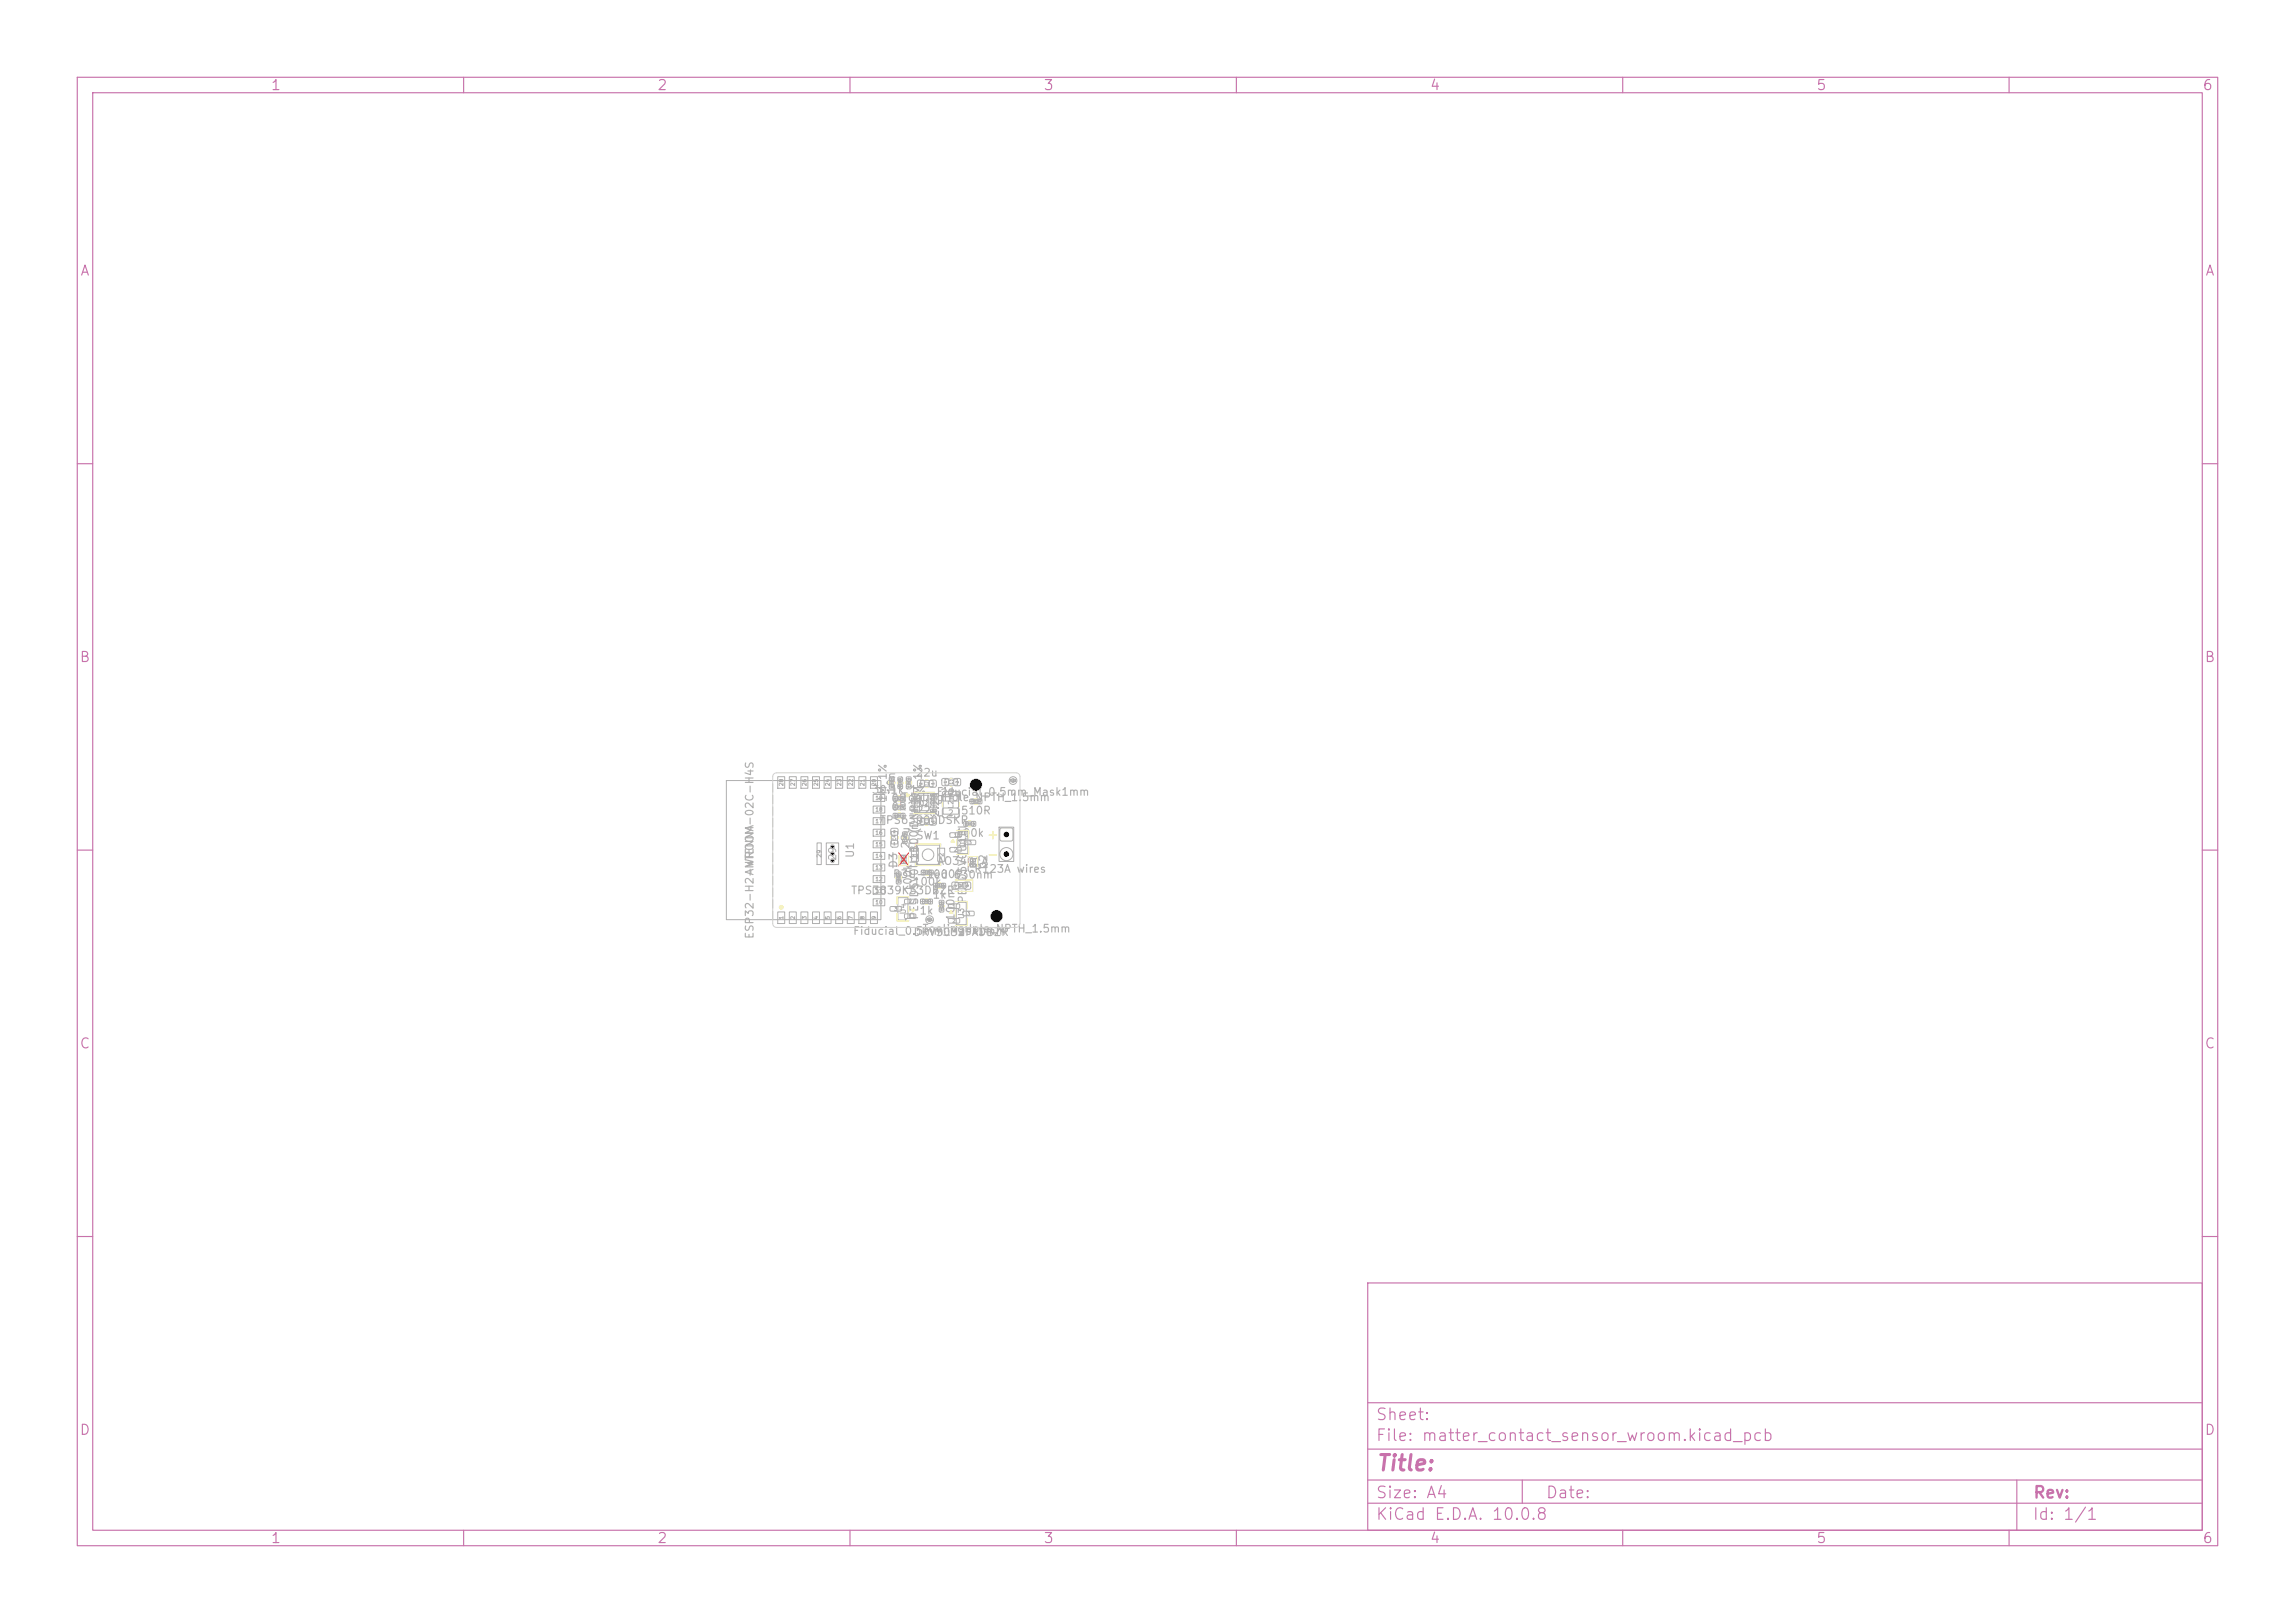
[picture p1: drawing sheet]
<svg xmlns="http://www.w3.org/2000/svg" width="297mm" height="210mm" viewBox="0 0 297 210" stroke-linecap="round" stroke-linejoin="round" font-family="sans-serif">
<defs><g id="words">
<text font-size="2" fill="#c872ab" x="178" y="190.8">Title:</text>
<g font-size="1.5" fill="#c872ab">
<text x="178" y="184.1">Sheet:</text>
<text x="178" y="186.8">File: matter_contact_sensor_wroom.kicad_pcb</text>
<text x="178" y="197">KiCad E.D.A. 10.0.8</text>
<text x="178" y="194.2">Size: A4</text>
<text x="200" y="194.2">Date:</text>
<text x="263" y="197">Id: 1/1</text>
<text x="263" y="194.2">Rev:</text>
</g>
<g font-size="1.3" fill="#c872ab">
<text x="35" y="12">1</text>
<text x="85" y="12">2</text>
<text x="135" y="12">3</text>
<text x="185" y="12">4</text>
<text x="235" y="12">5</text>
<text x="285" y="12">6</text>
<text x="10.3" y="36">A</text>
<text x="285.3" y="36">A</text>
<text x="10.2" y="86">B</text>
<text x="285.2" y="86">B</text>
<text x="10.2" y="136">C</text>
<text x="285.2" y="136">C</text>
<text x="10.2" y="186">D</text>
<text x="285.2" y="186">D</text>
<text x="35" y="200">1</text>
<text x="85" y="200">2</text>
<text x="135" y="200">3</text>
<text x="185" y="200">4</text>
<text x="235" y="200">5</text>
<text x="285" y="200">6</text>
</g>
<g font-size="1.2" fill="#f2eda1">
<text x="127.6" y="108.9">+</text>
<text x="127.6" y="111.4">-</text>
</g>
<g font-size="1" fill="#afafaf">
<text x="118.4" y="100.7">22u</text>
<text x="112.7" y="102.9">30.1k 1%</text>
<text x="113.8" y="106.9">TPS63900DSKR</text>
<text x="115" y="103.9" transform="rotate(-90 115 103.9)">1M 1%</text>
<text x="115.3" y="104">0R</text>
<text x="115.3" y="105.1">0R</text>
<text x="116.1" y="102.8" transform="rotate(-90 116.1 102.8)">10n</text>
<text x="116.6" y="103.9">ToolingHole_NPTH_1.5mm</text>
<text x="118.4" y="105.6">22u</text>
<text x="119.5" y="103.9" transform="rotate(-90 119.5 103.9)">1M 1%</text>
<text x="121.1" y="103.2">Fiducial_0.5mm_Mask1mm</text>
<text x="121.6" y="103.4">22u</text>
<text x="121.8" y="105.8" transform="rotate(-90 121.8 105.8)">2.2u</text>
<text x="124.3" y="105.6">510R</text>
<text x="97.8" y="113.4" transform="rotate(-90 97.8 113.4)">ANTENNA</text>
<text x="110.8" y="111.1" transform="rotate(-90 110.8 111.1)">U1</text>
<text x="115.5" y="113.9">B3U-1000P</text>
<text x="116.4" y="112.4" transform="rotate(-90 116.4 112.4)">D3</text>
<text x="117.9" y="109.9" transform="rotate(-90 117.9 109.9)">22u</text>
<text x="118.5" y="108.9">SW1</text>
<text x="119" y="110.4" transform="rotate(-90 119 110.4)">100n</text>
<text x="120.2" y="113.9">red 630nm</text>
<text x="121.2" y="112.2">AO3401A</text>
<text x="123.6" y="108.5">100k</text>
<text x="125" y="113.2">CR123A wires</text>
<text x="128" y="112.6" transform="rotate(-90 128 112.6)">D2</text>
<text x="110.1" y="116">TPS3839K33DBZR</text>
<text x="118.1" y="114.8">100k</text>
<text x="118.2" y="115.5" transform="rotate(-90 118.2 115.5)">100k</text>
<text x="118.9" y="118.6">1k</text>
<text x="119.1" y="119.1" transform="rotate(-90 119.1 119.1)">PESD5V0U1BL (DNP)</text>
<text x="120.6" y="116.5">1k</text>
<text x="123.8" y="119.2" transform="rotate(-90 123.8 119.2)">100n</text>
<text x="125.3" y="117" transform="rotate(-90 125.3 117)">PESD5V0U1BL</text>
<text x="97.8" y="121.6" transform="rotate(-90 97.8 121.6)">ESP32-H2-WROOM-02C-H4S</text>
<text x="110.3" y="121.2">Fiducial_0.5mm_Mask1mm</text>
<text x="118.1" y="121.4">DRV5032FADBZR</text>
<text x="119.3" y="120.9">ToolingHole_NPTH_1.5mm</text>
</g>
<text font-size=".9" fill="#afafaf" x="108.4" y="111.5" transform="rotate(-90 108.4 111.5)">29</text>
<g font-size=".7" fill="#afafaf">
<text x="120.1" y="104.6" transform="rotate(-90 120.1 104.6)">11</text>
<text x="122.6" y="103.6">1</text>
<text x="122.6" y="105.7">2</text>
<text x="125.1" y="109.8" transform="rotate(-90 125.1 109.8)">Q1</text>
<text x="117.4" y="118.4" transform="rotate(-90 117.4 118.4)">U4</text>
<text x="124.9" y="119" transform="rotate(-90 124.9 119)">U3</text>
</g>
<g font-size=".6" fill="#afafaf">
<text x="118.9" y="104.4">U2</text>
<text x="123.5" y="104.7" transform="rotate(-90 123.5 104.7)">L2</text>
<text x="118.8" y="110.9" transform="rotate(-90 118.8 110.9)">1</text>
<text x="122.2" y="110.9" transform="rotate(-90 122.2 110.9)">2</text>
<text x="129.9" y="108.4">1</text>
<text x="129.9" y="111">2</text>
</g>
<g font-size=".5" fill="#afafaf">
<text x="101.5" y="101.8" transform="rotate(-90 101.5 101.8)">28</text>
<text x="103" y="101.8" transform="rotate(-90 103 101.8)">27</text>
<text x="104.5" y="101.8" transform="rotate(-90 104.5 101.8)">26</text>
<text x="106" y="101.8" transform="rotate(-90 106 101.8)">25</text>
<text x="107.5" y="101.8" transform="rotate(-90 107.5 101.8)">24</text>
<text x="109" y="101.8" transform="rotate(-90 109 101.8)">23</text>
<text x="110.5" y="101.8" transform="rotate(-90 110.5 101.8)">22</text>
<text x="112" y="101.8" transform="rotate(-90 112 101.8)">21</text>
<text x="113.5" y="101.8" transform="rotate(-90 113.5 101.8)">20</text>
<text x="113.2" y="106.6">17</text>
<text x="113.2" y="105.1">18</text>
<text x="113.2" y="103.6">19</text>
<text x="106.4" y="111" transform="rotate(-90 106.4 111)">29</text>
<text x="113.2" y="112.6">13</text>
<text x="113.2" y="111.1">14</text>
<text x="113.2" y="109.6">15</text>
<text x="113.2" y="108.1">16</text>
<text x="123.4" y="108.4">1</text>
<text x="123.4" y="110.3">2</text>
<text x="125.3" y="109.4">3</text>
<text x="101.5" y="119" transform="rotate(-90 101.5 119)">1</text>
<text x="103" y="119" transform="rotate(-90 103 119)">2</text>
<text x="104.5" y="119" transform="rotate(-90 104.5 119)">3</text>
<text x="106" y="119" transform="rotate(-90 106 119)">4</text>
<text x="107.5" y="119" transform="rotate(-90 107.5 119)">5</text>
<text x="109" y="119" transform="rotate(-90 109 119)">6</text>
<text x="110.5" y="119" transform="rotate(-90 110.5 119)">7</text>
<text x="112" y="119" transform="rotate(-90 112 119)">8</text>
<text x="113.2" y="117.1">10</text>
<text x="113.2" y="115.6">11</text>
<text x="113.2" y="114.1">12</text>
<text x="113.5" y="119" transform="rotate(-90 113.5 119)">9</text>
<text x="115.6" y="118">3</text>
<text x="117.5" y="118.9">1</text>
<text x="117.5" y="117">2</text>
<text x="123.2" y="117.6">1</text>
<text x="123.2" y="119.5">2</text>
<text x="125.1" y="118.6">3</text>
</g>
<g font-size=".4" fill="#afafaf">
<text x="119.5" y="101.7">C1</text>
<text x="122.7" y="101.5">C2</text>
<text x="119.5" y="106.6">C3</text>
<text x="116.1" y="108.8" transform="rotate(-90 116.1 108.8)">C4</text>
<text x="124" y="114.9">D1</text>
</g>
<g font-size=".3" fill="#afafaf">
<text x="116.7" y="101.7" transform="rotate(-90 116.7 101.7)">C25</text>
<text x="117.8" y="101.6" transform="rotate(-90 117.8 101.6)">R8</text>
<text x="119.4" y="101.6" transform="rotate(-90 119.4 101.6)">2</text>
<text x="121" y="101.6" transform="rotate(-90 121 101.6)">1</text>
<text x="122.6" y="101.4" transform="rotate(-90 122.6 101.4)">1</text>
<text x="124.1" y="101.4" transform="rotate(-90 124.1 101.4)">2</text>
<text x="130.7" y="101.2">FID2</text>
<text x="115.6" y="107.9">2</text>
<text x="116.1" y="103.5">R2</text>
<text x="116.1" y="104.6">R3</text>
<text x="116.1" y="105.7">R4</text>
<text x="118.2" y="103.1">1</text>
<text x="118.2" y="103.6">2</text>
<text x="118.2" y="104.1">3</text>
<text x="118.2" y="104.6">4</text>
<text x="118.2" y="105.1">5</text>
<text x="119.4" y="106.5" transform="rotate(-90 119.4 106.5)">2</text>
<text x="120.5" y="103.1">10</text>
<text x="120.7" y="105.1">6</text>
<text x="120.7" y="104.6">7</text>
<text x="120.7" y="104.1">8</text>
<text x="120.7" y="103.6">9</text>
<text x="121" y="106.5" transform="rotate(-90 121 106.5)">1</text>
<text x="125.2" y="106.8">R1</text>
<text x="125.9" y="103.9">R13</text>
<text x="115.6" y="109.4">1</text>
<text x="117.3" y="108.7" transform="rotate(-90 117.3 108.7)">C6</text>
<text x="119.6" y="116.8">R6</text>
<text x="119.9" y="119.2">FID1</text>
<text x="122" y="117.6" transform="rotate(-90 122 117.6)">C24</text>
<text x="123.9" y="114.8" transform="rotate(-90 123.9 114.8)">2</text>
<text x="125.4" y="114.8" transform="rotate(-90 125.4 114.8)">1</text>
</g>
<g font-size=".2" fill="#afafaf">
<text x="116.4" y="101">1</text>
<text x="116.4" y="101.9">2</text>
<text x="117.5" y="102">1</text>
<text x="117.5" y="101">2</text>
<text x="116" y="105.7" transform="rotate(-90 116 105.7)">2</text>
<text x="117" y="105.7" transform="rotate(-90 117 105.7)">1</text>
<text x="125.2" y="106.7" transform="rotate(-90 125.2 106.7)">1</text>
<text x="126" y="103.8" transform="rotate(-90 126 103.8)">1</text>
<text x="126.2" y="106.7" transform="rotate(-90 126.2 106.7)">2</text>
<text x="116.2" y="113.3">2</text>
<text x="116.8" y="111.7">1</text>
<text x="116.8" y="111">2</text>
<text x="117" y="109">1</text>
<text x="119.7" y="113" transform="rotate(-90 119.7 113)">1</text>
<text x="120.7" y="113" transform="rotate(-90 120.7 113)">2</text>
<text x="125.8" y="111.5">1</text>
<text x="125.8" y="112.2">2</text>
<text x="119.6" y="116.8" transform="rotate(-90 119.6 116.8)">1</text>
<text x="120.6" y="116.8" transform="rotate(-90 120.6 116.8)">2</text>
<text x="121.3" y="114.7" transform="rotate(-90 121.3 114.7)">1</text>
<text x="121.7" y="117.9">1</text>
<text x="121.7" y="116.9">2</text>
<text x="122.3" y="114.7" transform="rotate(-90 122.3 114.7)">2</text>
</g>
</g></defs>
<g fill="none" stroke="#c872ab" stroke-width=".15">
<path d="M10 10h277v190h-277zM12 12h273v186h-273zM60 10v2M110 10v2M160 10v2M210 10v2M260 10v2M10 60h2M285 60h2M10 110h2M285 110h2M10 160h2"/>
<path d="M177 166h108v32h-108zM285 160h2M60 198v2M110 198v2M160 198v2M177 194.5h108M177 191.5h108M177 187.5h108M177 181.5h108M197 191.5v3M210 198v2M260 198v2"/>
<path d="M261 191.5v6.5"/>
</g>
<path d="M115.6 110.3v2" fill="none" stroke="#afafaf" stroke-width=".15"/>
<g fill="none" stroke="#afafaf" stroke-width=".13">
<path d="M100 101.4v1.1M100 102.9v1.1M100 104.4v1.1M100 105.9v1.1M100 107.4v1.1M100 108.9v1.1M100 110.4v1.1M100 111.9v1.1M100 113.4v1.1M100 114.9v1.1M100 116.4v1.1M100 117.9v1.1"/>
<path d="M115.1 100.8h.6v1h-.6zM116.6 110.7h.6v1h-.6zM116.7 111.1h.4l-.1 .3zM116.7 111.4h.4M117 110.9v.2M117 111.4v.1M123.6 114.2h1.6v.5l-.3 .3h-1.3z"/>
</g>
<circle cx="100" cy="101" r=".05" fill="#afafaf"/>
<g fill="none" stroke="#afafaf" stroke-width=".13">
<path d="M94 101h20v18h-20zM100.7 118h.8v1.5h-.8zM100.7 100.5h.8v1.5h-.8zM102.1 118h1v1.5h-1zM102.1 100.5h1v1.5h-1zM103.7 118h.8v1.5h-.8zM103.7 100.5h.8v1.5h-.8zM105.1 118h1v1.5h-1zM105.1 100.5h1v1.5h-1zM105.7 109.1h.6v2.8h-.6zM106.7 118h.8v1.5h-.8zM106.7 100.5h.8v1.5h-.8z"/>
<path d="M106.9 109.1h1.6v2.8h-1.6zM108.1 118h1v1.5h-1zM108.1 100.5h1v1.5h-1zM109.7 118h.8v1.5h-.8zM109.7 100.5h.8v1.5h-.8zM111.1 118h1v1.5h-1zM111.1 100.5h1v1.5h-1zM112.7 118h.8v1.5h-.8zM112.7 100.5h.8v1.5h-.8zM113 116.3h1.5v.9h-1.5zM113 114.8h1.5v.9h-1.5zM113 113.3h1.5v.9h-1.5z"/>
<path d="M113 111.8h1.5v.9h-1.5zM113 110.3h1.5v.9h-1.5zM113 108.8h1.5v.9h-1.5zM113 107.3h1.5v.9h-1.5zM113 105.8h1.5v.9h-1.5zM113 104.3h1.5v.9h-1.5zM113 102.8h1.5v.9h-1.5zM115.1 100.6h.6v.4h-.6zM115.1 101.6h.6v.4h-.6zM115.2 117.3h1.4l.1 .2-.1 .3-.1 .1h-1.2l-.1-.1zM115.3 108.8l.2-.1 .7 .1v.2v.6h-.2h-.7v-.2zM115.3 107.2h.2h.7v.2v.6l-.2 .1-.7-.1v-.2z"/>
<path d="M115.4 107.6h.7v1.6h-.7zM115.6 103.1h.5v.5h-.5zM115.6 104.2h.5v.5h-.5zM115.6 105.3h.5v.5h-.5zM115.8 103.1h1.1v.5h-1.1zM115.8 104.2h1.1v.5h-1.1zM115.8 105.3h1.1v.5h-1.1zM116 113.9h.6v.4h-.6zM116 112.9h.6v.4h-.6zM116 113.1h.6v1h-.6zM116.2 116.1h1.3v2.6l-.3 .4h-1zM116.2 100.6h.6v.5h-.6z"/>
<path d="M116.2 101.5h.6v.5h-.6zM116.2 100.8h.6v1h-.6zM116.6 111.4h.7v.3h-.7zM116.6 110.7h.7v.3h-.7zM116.6 103.1h.5v.5h-.5zM116.6 104.2h.5v.5h-.5zM116.6 105.3h.5v.5h-.5zM116.8 108.6h.6v.5h-.6zM116.8 107.7h.6v.5h-.6zM116.8 107.9h.6v1h-.6zM117.1 118.3h1.3l.1 .1v.4h-.1h-1.3v-.1zM117.1 116.4h1.3l.1 .1v.4h-.1h-1.3v-.1z"/>
<path d="M117.3 101.6h.6v.4h-.6zM117.3 100.6h.6v.4h-.6zM117.3 100.8h.6v1h-.6zM117.9 109.8h.9v1.7h-.9zM118 102.8h.8v.2h-.8zM118 103.3h.8v.2h-.8zM118 103.8h.8v.2h-.8zM118 104.3h.8v.2h-.8zM118 104.8h.8v.2h-.8zM118.4 103.3l.6-.6h1.8v2.4h-2.4zM118.6 109.4h3v2.5h-3zM118.8 105.9l.1-.1 .7 .1v.2v.6l-.2 .1-.6-.1-.1-.2z"/>
<path d="M118.8 101l.1-.1 .7 .1v.1v.7l-.2 .1-.6-.1-.1-.1zM119 102.9h1.2v2h-1.2zM119.1 105.9h1.7v.8h-1.7zM119.1 101h1.7v.8h-1.7zM119.2 116.4h.4v.5h-.4zM119.3 112.6h.4v.6h-.4zM119.4 116.4h1v.5h-1zM119.5 112.6h1v.6h-1zM120.2 116.4h.4v.5h-.4zM120.3 112.6h.4v.6h-.4zM120.3 105.9l.2-.1 .6 .1 .1 .2-.1 .6-.2 .1-.6-.1v-.2zM120.3 101l.2-.1 .6 .1 .1 .1-.1 .7-.2 .1-.6-.1v-.1z"/>
<path d="M120.4 104.8h.8v.2h-.8zM120.4 104.3h.8v.2h-.8zM120.4 103.8h.8v.2h-.8zM120.4 103.3h.8v.2h-.8zM120.4 102.8h.8v.2h-.8zM120.9 114.3h.4v.6h-.4zM121.1 114.3h1v.6h-1zM121.4 109.8h.8v1.7h-.8zM121.6 117.5h.5v.5h-.5zM121.6 116.5h.5v.5h-.5zM121.6 116.8h.5v1h-.5zM121.9 114.3h.4v.6h-.4z"/>
<path d="M121.9 100.8l.2-.1 .6 .1 .1 .2-.1 .6-.2 .1-.6-.1v-.2zM122 102.5l.2-.1h1.8l.2 .3-.1 .8-.2 .2-1.8-.1-.2-.2zM122 104.6l.2-.1 1.8 .1 .2 .2-.1 .8-.2 .2h-1.8l-.2-.3zM122.1 102.8h2v2.6h-2zM122.3 100.8h1.6v.8h-1.6zM122.8 117h1.3l.1 .1v.4h-.1h-1.3l-.1-.1zM122.8 118.9h1.3l.1 .1v.4l-.1 .1-1.3-.1-.1-.1zM123 107.8h1.3l.1 .1v.4l-.2 .1-1.2-.1-.1-.1zM123 109.7h1.3l.1 .1v.4h-.2h-1.2l-.1-.1zM123.2 114.2h.8v.8h-.8zM123.5 100.8l.1-.1 .7 .1v.2v.6l-.2 .1-.6-.1-.1-.2zM124.1 116.8h1v2.9h-1.3v-2.6z"/>
<path d="M124.3 107.5h.9v3h-1.3v-2.6zM124.6 117.9h1.4l.1 .2v.3l-.2 .1h-1.2l-.1-.1zM124.8 106.3h.4v.6h-.4zM124.8 114.2h.8v.8h-.8zM124.8 108.7h1.4l.1 .1v.4l-.2 .1h-1.2l-.1-.2zM125 106.3h1v.6h-1zM125.6 103.4h.4v.6h-.4zM125.6 111.1h.6v.4h-.6zM125.6 111.8h.6v.4h-.6zM125.6 111.2h.6v1h-.6zM125.7 111.5h.4M125.8 103.4h1v.6h-1z"/>
<path d="M125.8 106.3h.4v.6h-.4zM125.9 111.5l.2 .3h-.4zM125.9 111.4v.1M125.9 111.8v.2M126.6 103.4h.4v.6h-.4zM129.3 107h1.9v4.5h-1.9zM129.5 107.2l.1-.1h1.2l.2 .1 .1 .2v1.2l-.1 .2h-.2h-1.2h-.1l-.1-.2v-1.2z"/>
<circle cx="107.7" cy="109.6" r=".25"/>
<circle cx="107.7" cy="110.5" r=".25"/>
<circle cx="107.7" cy="111.4" r=".25"/>
<circle cx="120.1" cy="110.6" r=".75"/>
<circle cx="120.3" cy="119" r=".25"/>
<circle cx="120.3" cy="119" r=".5"/>
<circle cx="126.3" cy="101.5" r=".75"/>
<circle cx="129" cy="118.5" r=".75"/>
<circle cx="130.2" cy="110.5" r=".85"/>
<circle cx="131.1" cy="101" r=".25"/>
<circle cx="131.1" cy="101" r=".5"/>
</g>
<path d="M116.3 110.4l1.3 1.6M117.6 110.4l-1.3 1.6" fill="none" stroke="#e12e31" stroke-width=".13"/>
<path d="M115 101.1v.4M115.8 101.1v.4M116.3 110.7v1.3h1.3v-1.3M123.6 113.9h2.3v1.4h-2.3" fill="none" stroke="#f2eda1" stroke-width=".13"/>
<circle cx="101.1" cy="117.4" r=".31" fill="#f2eda1"/>
<g fill="none" stroke="#f2eda1" stroke-width=".13">
<path d="M115.2 108.3v.2M116.1 101.2v.2M116.2 103h.3M116.2 103.7h.3M116.2 104.1h.3M116.2 104.8h.3M116.3 108.3v.2M116.7 108.3v.2M116.9 101.2v.2M117.5 108.3v.2M119.7 116.3h.4M119.7 117h.4"/>
<path d="M119.8 105.8h.3M119.8 106.8h.3M119.8 112.5h.4M119.8 113.3h.4M121.9 103.8v.6M123.1 117.8l.2 .3h-.4zM123.6 116.7l1.6-.1v1M123.6 117.8v.8M124.2 103.8v.6M125.2 118.8v1l-1.6-.1M125.3 112.2v-1.4h1.2v1.4"/>
</g>
<path d="M123.1 117.8l.2 .3h-.4z" fill="#f2eda1"/>
<g fill="none" stroke="#f2eda1" stroke-width=".13">
<path d="M117.2 101.1v.4M117.4 102.7l.3 .2-.3 .2zM118 101.1v.4M118.2 102.5h2.8M118.2 105.3h2.8M119.8 100.9h.3M119.8 101.9h.3M121.4 114.2h.4M121.4 115h.4M121.5 117.1v.3M122.2 117.1v.3M123 100.7h.2"/>
<path d="M123 101.7h.2M125.3 106.2h.4M125.3 107h.4M126.1 103.3h.4M126.1 104.1h.4"/>
</g>
<path d="M117.4 102.7l.3 .2-.3 .2z" fill="#f2eda1"/>
<path d="M123.3 108.6l.2 .4h-.4zM123.8 107.5l1.6-.1v1M123.8 108.6v.8M125.4 109.6v1l-1.6-.1" fill="none" stroke="#f2eda1" stroke-width=".13"/>
<path d="M123.3 108.6l.2 .4h-.4z" fill="#f2eda1"/>
<path d="M115.9 113.4v.4M116.1 118.2v1l1.5-.1M116.2 105.2h.3M116.2 105.9h.3M116.7 113.4v.4M117.6 116.1l-1.5-.1v1M117.6 117.2v.8M117.9 117.7h.5l-.3 .3zM118.5 109.5v-.3h3.2v.3M118.5 111.7v.3h3.2v-.3" fill="none" stroke="#f2eda1" stroke-width=".13"/>
<path d="M117.9 117.7h.5l-.3 .3z" fill="#f2eda1"/>
<path d="M100.1 100.1l.4-.1h31a.5 .5 0 0 1 .5 .5v19a.5 .5 0 0 1-.5 .5h-31a.5 .5 0 0 1-.5-.5v-19z" fill="none" stroke="#d0d2cd" stroke-width=".13"/>
<g fill="#000">
<circle cx="107.7" cy="110.5" r=".15"/>
<circle cx="107.7" cy="111.4" r=".15"/>
<circle cx="107.7" cy="109.6" r=".15"/>
<circle cx="126.3" cy="101.5" r=".75"/>
<circle cx="129" cy="118.5" r=".75"/>
<circle cx="130.2" cy="108" r=".35"/>
<circle cx="130.2" cy="110.5" r=".35"/>
</g>
<use href="#words"/>
</svg>
